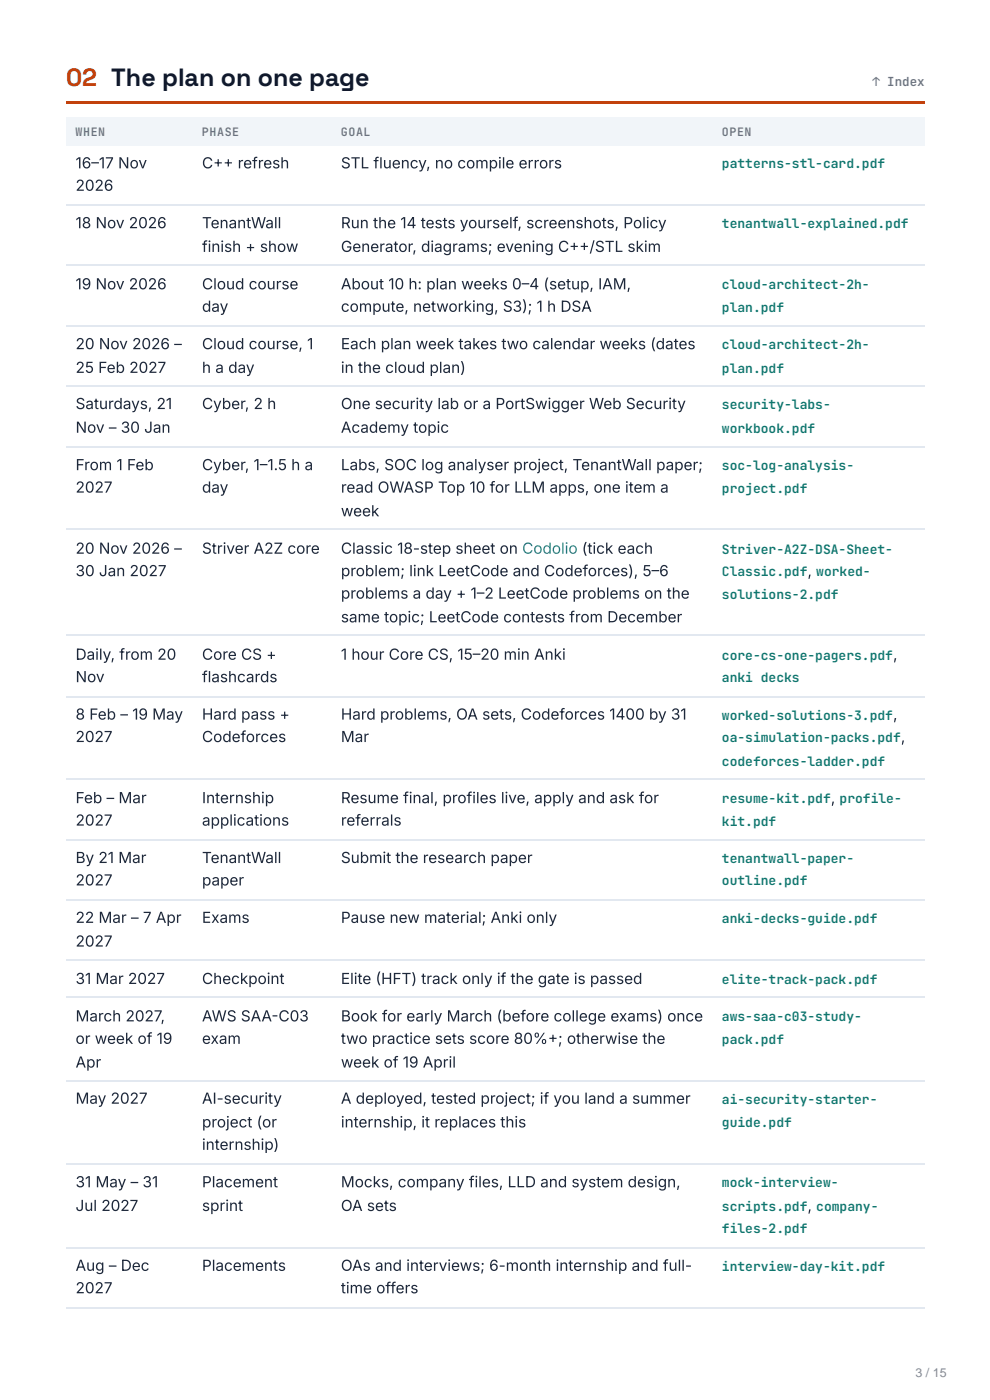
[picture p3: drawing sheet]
<svg xmlns="http://www.w3.org/2000/svg" width="210mm" height="297mm" viewBox="0 0 210 297" stroke-linecap="round" stroke-linejoin="round" font-family="sans-serif">
<defs><g id="words">
<text font-size="5.3" fill="#c2410c" x="14" y="18.3">02 The plan on one page</text>
<g font-size="3.2" fill="#1e293b">
<text x="16" y="35.7">16–17 Nov</text>
<text x="42.8" y="35.7">C++ refresh</text>
<text x="72.3" y="35.7">STL fluency, no compile errors</text>
<text x="16" y="40.5">2026</text>
<text x="16" y="48.4">18 Nov 2026</text>
<text x="42.8" y="48.4">TenantWall</text>
<text x="42.8" y="53.4">finish + show</text>
<text x="72.3" y="48.4">Run the 14 tests yourself, screenshots, Policy</text>
<text x="72.3" y="53.4">Generator, diagrams; evening C++/STL skim</text>
<text x="16" y="61.4">19 Nov 2026</text>
<text x="42.8" y="61.4">Cloud course</text>
<text x="72.3" y="61.4">About 10 h: plan weeks 0–4 (setup, IAM,</text>
<text x="42.8" y="66.1">day</text>
<text x="72.3" y="66.1">compute, networking, S3); 1 h DSA</text>
<text x="16" y="74.1">20 Nov 2026 –</text>
<text x="42.8" y="74.1">Cloud course, 1</text>
<text x="72.3" y="74.1">Each plan week takes two calendar weeks (dates</text>
<text x="16" y="79.1">25 Feb 2027</text>
<text x="42.8" y="79.1">h a day</text>
<text x="72.3" y="79.1">in the cloud plan)</text>
<text x="16" y="86.8">Saturdays, 21</text>
<text x="42.8" y="86.8">Cyber, 2 h</text>
<text x="72.3" y="86.8">One security lab or a PortSwigger Web Security</text>
<text x="16" y="91.8">Nov – 30 Jan</text>
<text x="72.3" y="91.8">Academy topic</text>
<text x="16" y="99.7">From 1 Feb</text>
<text x="42.8" y="99.7">Cyber, 1–1.5 h a</text>
<text x="72.3" y="99.7">Labs, SOC log analyser project, TenantWall paper;</text>
<text x="16" y="104.5">2027</text>
<text x="42.8" y="104.5">day</text>
<text x="72.3" y="104.5">read OWASP Top 10 for LLM apps, one item a</text>
<text x="72.3" y="109.5">week</text>
<text x="16" y="117.5">20 Nov 2026 –</text>
<text x="42.8" y="117.5">Striver A2Z core</text>
<text x="72.3" y="117.5">Classic 18-step sheet on Codolio (tick each</text>
<text x="16" y="122.2">30 Jan 2027</text>
<text x="72.3" y="122.2">problem; link LeetCode and Codeforces), 5–6</text>
<text x="171.2" y="122.2">,</text>
<text x="72.3" y="127">problems a day + 1–2 LeetCode problems on the</text>
<text x="72.3" y="132">same topic; LeetCode contests from December</text>
<text x="16" y="140">Daily, from 20</text>
<text x="42.8" y="140">Core CS +</text>
<text x="72.3" y="140">1 hour Core CS, 15–20 min Anki</text>
<text x="189.3" y="140">,</text>
<text x="16" y="144.7">Nov</text>
<text x="42.8" y="144.7">flashcards</text>
<text x="16" y="152.7">8 Feb – 19 May</text>
<text x="42.8" y="152.7">Hard pass +</text>
<text x="72.3" y="152.7">Hard problems, OA sets, Codeforces 1400 by 31</text>
<text x="189.3" y="152.7">,</text>
<text x="16" y="157.4">2027</text>
<text x="42.8" y="157.4">Codeforces</text>
<text x="72.3" y="157.4">Mar</text>
<text x="191" y="157.4">,</text>
<text x="16" y="170.4">Feb – Mar</text>
<text x="42.8" y="170.4">Internship</text>
<text x="72.3" y="170.4">Resume final, profiles live, apply and ask for</text>
<text x="176.1" y="170.4">,</text>
<text x="16" y="175.2">2027</text>
<text x="42.8" y="175.2">applications</text>
<text x="72.3" y="175.2">referrals</text>
<text x="16" y="183.1">By 21 Mar</text>
<text x="42.8" y="183.1">TenantWall</text>
<text x="72.3" y="183.1">Submit the research paper</text>
<text x="16" y="187.9">2027</text>
<text x="42.8" y="187.9">paper</text>
<text x="16" y="195.8">22 Mar – 7 Apr</text>
<text x="42.8" y="195.8">Exams</text>
<text x="72.3" y="195.8">Pause new material; Anki only</text>
<text x="16" y="200.8">2027</text>
<text x="16" y="208.8">31 Mar 2027</text>
<text x="42.8" y="208.8">Checkpoint</text>
<text x="72.3" y="208.8">Elite (HFT) track only if the gate is passed</text>
<text x="16" y="216.7">March 2027,</text>
<text x="16" y="221.5">or week of 19</text>
<text x="42.8" y="216.7">AWS SAA-C03</text>
<text x="42.8" y="221.5">exam</text>
<text x="72.3" y="216.7">Book for early March (before college exams) once</text>
<text x="72.3" y="221.5">two practice sets score 80%+; otherwise the</text>
<text x="16" y="226.5">Apr</text>
<text x="72.3" y="226.5">week of 19 April</text>
<text x="16" y="234.2">May 2027</text>
<text x="42.8" y="234.2">AI-security</text>
<text x="42.8" y="239.2">project (or</text>
<text x="72.3" y="234.2">A deployed, tested project; if you land a summer</text>
<text x="72.3" y="239.2">internship, it replaces this</text>
<text x="42.8" y="243.9">internship)</text>
<text x="16" y="251.9">31 May – 31</text>
<text x="42.8" y="251.9">Placement</text>
<text x="72.3" y="251.9">Mocks, company files, LLD and system design,</text>
<text x="16" y="256.9">Jul 2027</text>
<text x="42.8" y="256.9">sprint</text>
<text x="72.3" y="256.9">OA sets</text>
<text x="171.2" y="256.9">,</text>
<text x="16" y="269.6">Aug – Dec</text>
<text x="42.8" y="269.6">Placements</text>
<text x="72.3" y="269.6">OAs and interviews; 6-month internship and full-</text>
<text x="16" y="274.4">2027</text>
<text x="72.3" y="274.4">time offers</text>
</g>
<g font-size="2.8" fill="#0f766e">
<text x="153.1" y="35.7">patterns-stl-card.pdf</text>
<text x="153.1" y="48.4">tenantwall-explained.pdf</text>
<text x="153.1" y="61.4">cloud-architect-2h-</text>
<text x="153.1" y="66.1">plan.pdf</text>
<text x="153.1" y="74.1">cloud-architect-2h-</text>
<text x="153.1" y="79.1">plan.pdf</text>
<text x="153.1" y="86.8">security-labs-</text>
<text x="153.1" y="91.8">workbook.pdf</text>
<text x="153.1" y="99.7">soc-log-analysis-</text>
<text x="153.1" y="104.5">project.pdf</text>
<text x="153.1" y="117.5">Striver-A2Z-DSA-Sheet-</text>
<text x="153.1" y="122.2">Classic.pdf worked-</text>
<text x="153.1" y="127">solutions-2.pdf</text>
<text x="153.1" y="140">core-cs-one-pagers.pdf</text>
<text x="153.1" y="144.7">anki decks</text>
<text x="153.1" y="152.7">worked-solutions-3.pdf</text>
<text x="153.1" y="157.4">oa-simulation-packs.pdf</text>
<text x="153.1" y="162.5">codeforces-ladder.pdf</text>
<text x="153.1" y="170.4">resume-kit.pdf profile-</text>
<text x="153.1" y="175.2">kit.pdf</text>
<text x="153.1" y="183.1">tenantwall-paper-</text>
<text x="153.1" y="187.9">outline.pdf</text>
<text x="153.1" y="195.8">anki-decks-guide.pdf</text>
<text x="153.1" y="208.8">elite-track-pack.pdf</text>
<text x="153.1" y="216.7">aws-saa-c03-study-</text>
<text x="153.1" y="221.5">pack.pdf</text>
<text x="153.1" y="234.2">ai-security-starter-</text>
<text x="153.1" y="239.2">guide.pdf</text>
<text x="153.1" y="251.9">mock-interview-</text>
<text x="153.1" y="256.9">scripts.pdf company-</text>
<text x="153.1" y="261.7">files-2.pdf</text>
<text x="153.1" y="269.6">interview-day-kit.pdf</text>
</g>
<text font-size="2.6" fill="#64748b" x="184.9" y="18.3">↑ Index</text>
<text font-size="2.6" fill="#8c8c8c" x="194.1" y="292.1">3 / 15</text>
<g font-size="2.5" fill="#64748b">
<text x="16" y="28.8">WHEN</text>
<text x="42.8" y="28.8">PHASE</text>
<text x="72.3" y="28.8">GOAL</text>
<text x="153.1" y="28.8">OPEN</text>
</g>
</g></defs>
<path d="M14 21.4h182.1v.6h-182.1z" fill="#c2410c"/>
<g fill="#f1f5f9">
<path d="M14 24.9h26.7v6.1h-26.7z"/>
<path d="M40.7 24.9h29.7v6.1h-29.7z"/>
<path d="M70.4 24.9h80.7v6.1h-80.7z"/>
<path d="M151.1 24.9h45v6.1h-45z"/>
</g>
<g fill="none" stroke="#e2e8f0" stroke-width=".26">
<path d="M14 43.5h182.1M14 56.2h182.1M14 69.2h182.1M14 81.9h182.1M14 94.9h182.1M14 112.3h182.1M14 134.8h182.1M14 147.8h182.1M14 165.2h182.1M14 178.2h182.1M14 190.9h182.1M14 203.6h182.1"/>
<path d="M14 211.5h182.1M14 229.3h182.1M14 247h182.1M14 264.7h182.1M14 277.4h182.1"/>
</g>
<use href="#words"/>
</svg>
